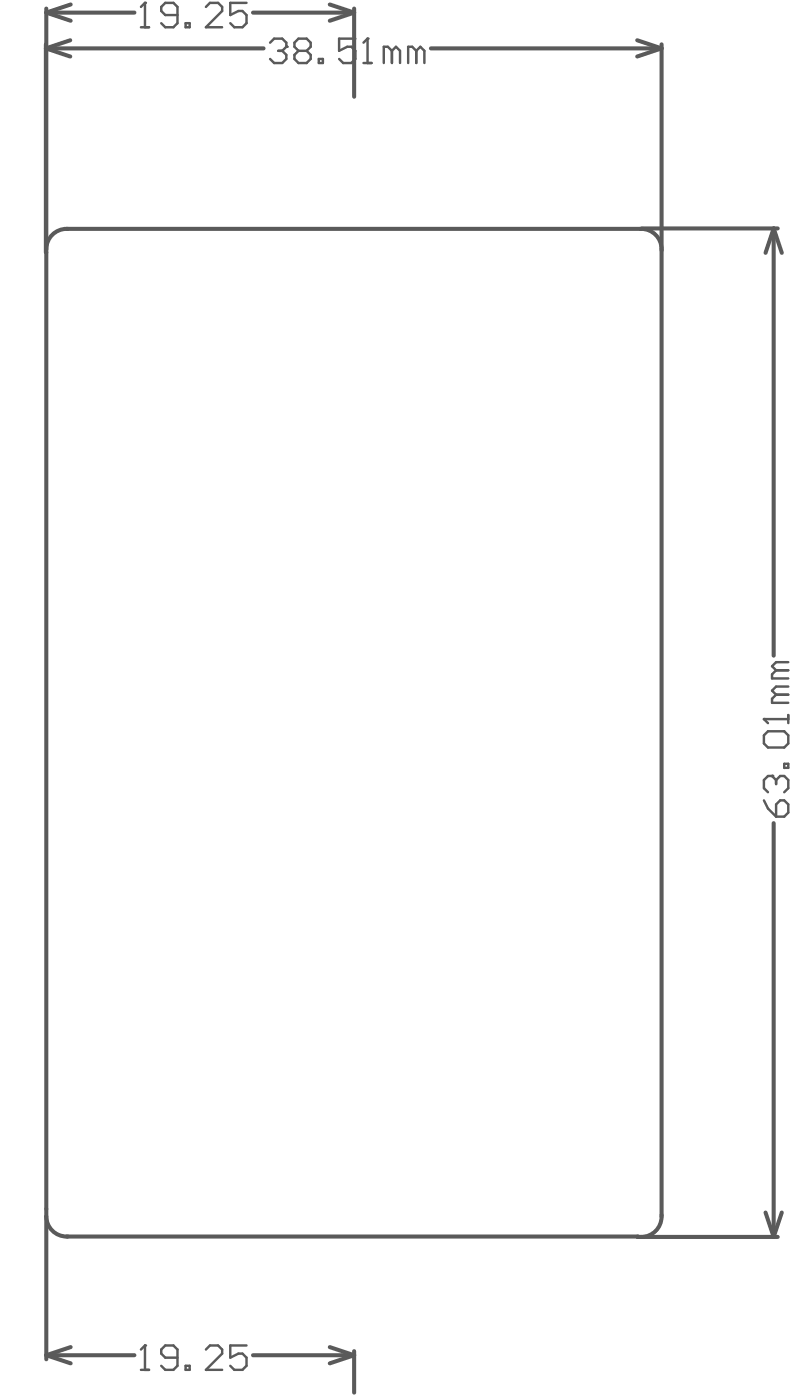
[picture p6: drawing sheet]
<svg xmlns="http://www.w3.org/2000/svg" width="165mm" height="291mm" viewBox="0 0 165 291" stroke-linecap="round" stroke-linejoin="round" font-family="sans-serif">
<g fill="none" stroke="#5a5a5a" stroke-width=".84">
<path d="M9.5 9.2v43.2M9.5 10l5.1 1.7M9.5 10h45.2M9.6 1.8v49.8M9.6 2.6h18.3M9.6 2.6l5.1 1.7M14.6 8.4l-5.1 1.6M14.7 .9l-5.1 1.7M52.5 2.6h21M68.4 .9l5.1 1.7M73.5 1.8v18.3M73.5 2.6l-5.1 1.7"/>
<path d="M89.4 10h47.9M132.2 8.4l5.1 1.6M137.3 9.2v42.4M137.3 10l-5.1 1.7M9.6 51.7v200.8M13.8 47.5h119.3M133.1 47.4h28.3M137.3 51.7v200.9M160.5 47.4l-1.7 5.1M160.5 47.4v88.7M160.5 47.4l1.7 5.1M160.5 170.9v85.9"/>
<path d="M9.6 252.7v29.5M13.8 256.7h118.5M132.3 256.8h29.1M158.8 251.8l1.7 5M162.2 251.8l-1.7 5M14.7 279.7l-5.1 1.7M68.4 279.7l5.1 1.7M9.6 281.4l5.1 1.7M9.6 281.4h18.3M52.5 281.4h21M73.5 281.4l-5.1 1.7M73.5 280.5v8.7"/>
</g>
<path d="M158.5 166.2l.8 1.7 1.7 1.7M160.2 161.1h-.9l-.8 .9v1.7l.8 .8M161.9 166.2h.8l.9 .8v1.7l-.9 .9h-1.7v-2.6z" fill="none" stroke="#5a5a5a" stroke-width=".51"/>
<circle cx="160.2" cy="161.1" r=".25" fill="#5a5a5a"/>
<path d="M158.5 149.3h5.1M159.3 151.8h3.4l.9 .9v1.7l-.9 .8h-3.4l-.8-.8v-1.7zM162.7 158.6h.9v.8h-.9zM163.6 148.5v1.7M160.2 161.1l.8 .9M161 162v.8M161 162l.9-.9h.8l.9 .9v1.7l-.9 .8" fill="none" stroke="#5a5a5a" stroke-width=".51"/>
<circle cx="158.5" cy="149.3" r=".25" fill="#5a5a5a"/>
<path d="M161 139.2l-.8 .8v.9h3.4M161 139.2h2.6M163.6 137.5h-2.6l-.8 .8 .8 .9M158.5 149.3l.8 .9M161 144.2l-.8 .9v.8h3.4M161 144.2h2.6M163.6 142.6h-2.6l-.8 .8 .8 .8M30.1 279.4v5M29.2 284.4h1.7" fill="none" stroke="#5a5a5a" stroke-width=".51"/>
<circle cx="30.1" cy="279.4" r=".25" fill="#5a5a5a"/>
<path d="M29.2 5.7h1.7M30.1 .6v5.1M30.1 279.4l-.9 .8M51.2 279.4h-3.4v2.5l1.7-.8h.8l.9 .8v1.7l-.9 .8h-1.7l-.8-.8M36.8 281.9h-2.5l-.8-.8v-.9l.8-.8h1.7l.8 .8v3.4l-.8 .8h-1.7l-.8-.8M38.5 283.6h.9v.8h-.9zM42.7 280.2l.9-.8h1.7l.8 .8v.9l-3.4 3.3h3.4" fill="none" stroke="#5a5a5a" stroke-width=".51"/>
<circle cx="30.1" cy=".6" r=".25" fill="#5a5a5a"/>
<path d="M30.1 .6l-.9 .8M36.8 3.1h-2.5l-.8-.8v-.9l.8-.8h1.7l.8 .8v3.4l-.8 .9h-1.7l-.8-.9M38.5 4.8h.9v.9h-.9zM42.7 1.4l.9-.8h1.7l.8 .8v.9l-3.4 3.4h3.4M51.2 .6h-3.4v2.5l1.7-.8h.8l.9 .8v1.7l-.9 .9h-1.7l-.8-.9M56 8.9l.9-.9h1.7l.8 .9v.8" fill="none" stroke="#5a5a5a" stroke-width=".51"/>
<circle cx="59.4" cy="9.7" r=".25" fill="#5a5a5a"/>
<path d="M57.7 10.6h.9M58.6 10.6l.8 .8v.8l-.8 .9h-1.7l-.9-.9M59.4 9.7l-.8 .9M61.9 10.6h1.7M61.9 10.6l-.8 .8v.8l.8 .9h1.7l.9-.9v-.8l-.9-.8M61.9 10.6l-.8-.9v-.8l.8-.9h1.7l.9 .9v.8l-.9 .9M66.1 12.2h.9v.9h-.9zM73.7 8h-3.3v2.6l1.6-.9h.9l.8 .9v1.6l-.8 .9h-1.7l-.8-.9M75.4 13.1h1.7M76.3 8v5.1" fill="none" stroke="#5a5a5a" stroke-width=".51"/>
<circle cx="76.3" cy="8" r=".25" fill="#5a5a5a"/>
<path d="M76.3 8l-.9 .9M81.3 10.6l-.8-.9h-.9v3.4M81.3 10.6v2.5M81.3 10.6l.9-.9 .8 .9v2.5M86.4 10.6l-.9-.9h-.8v3.4M86.4 10.6v2.5M86.4 10.6l.8-.9 .9 .9v2.5" fill="none" stroke="#5a5a5a" stroke-width=".51"/>
<path d="M13.8 47.5a4.2 4.2 0 0 0-4.2 4.2M133.1 47.5a4.2 4.2 0 0 1 4.2 4.2M9.6 252.5a4.2 4.2 0 0 0 4.2 4.2M132.3 256.7l.1 .1M137.3 252.6a4.2 4.2 0 0 1-4.2 4.2" fill="none" stroke="#5a5a5a" stroke-width=".84"/>
</svg>
